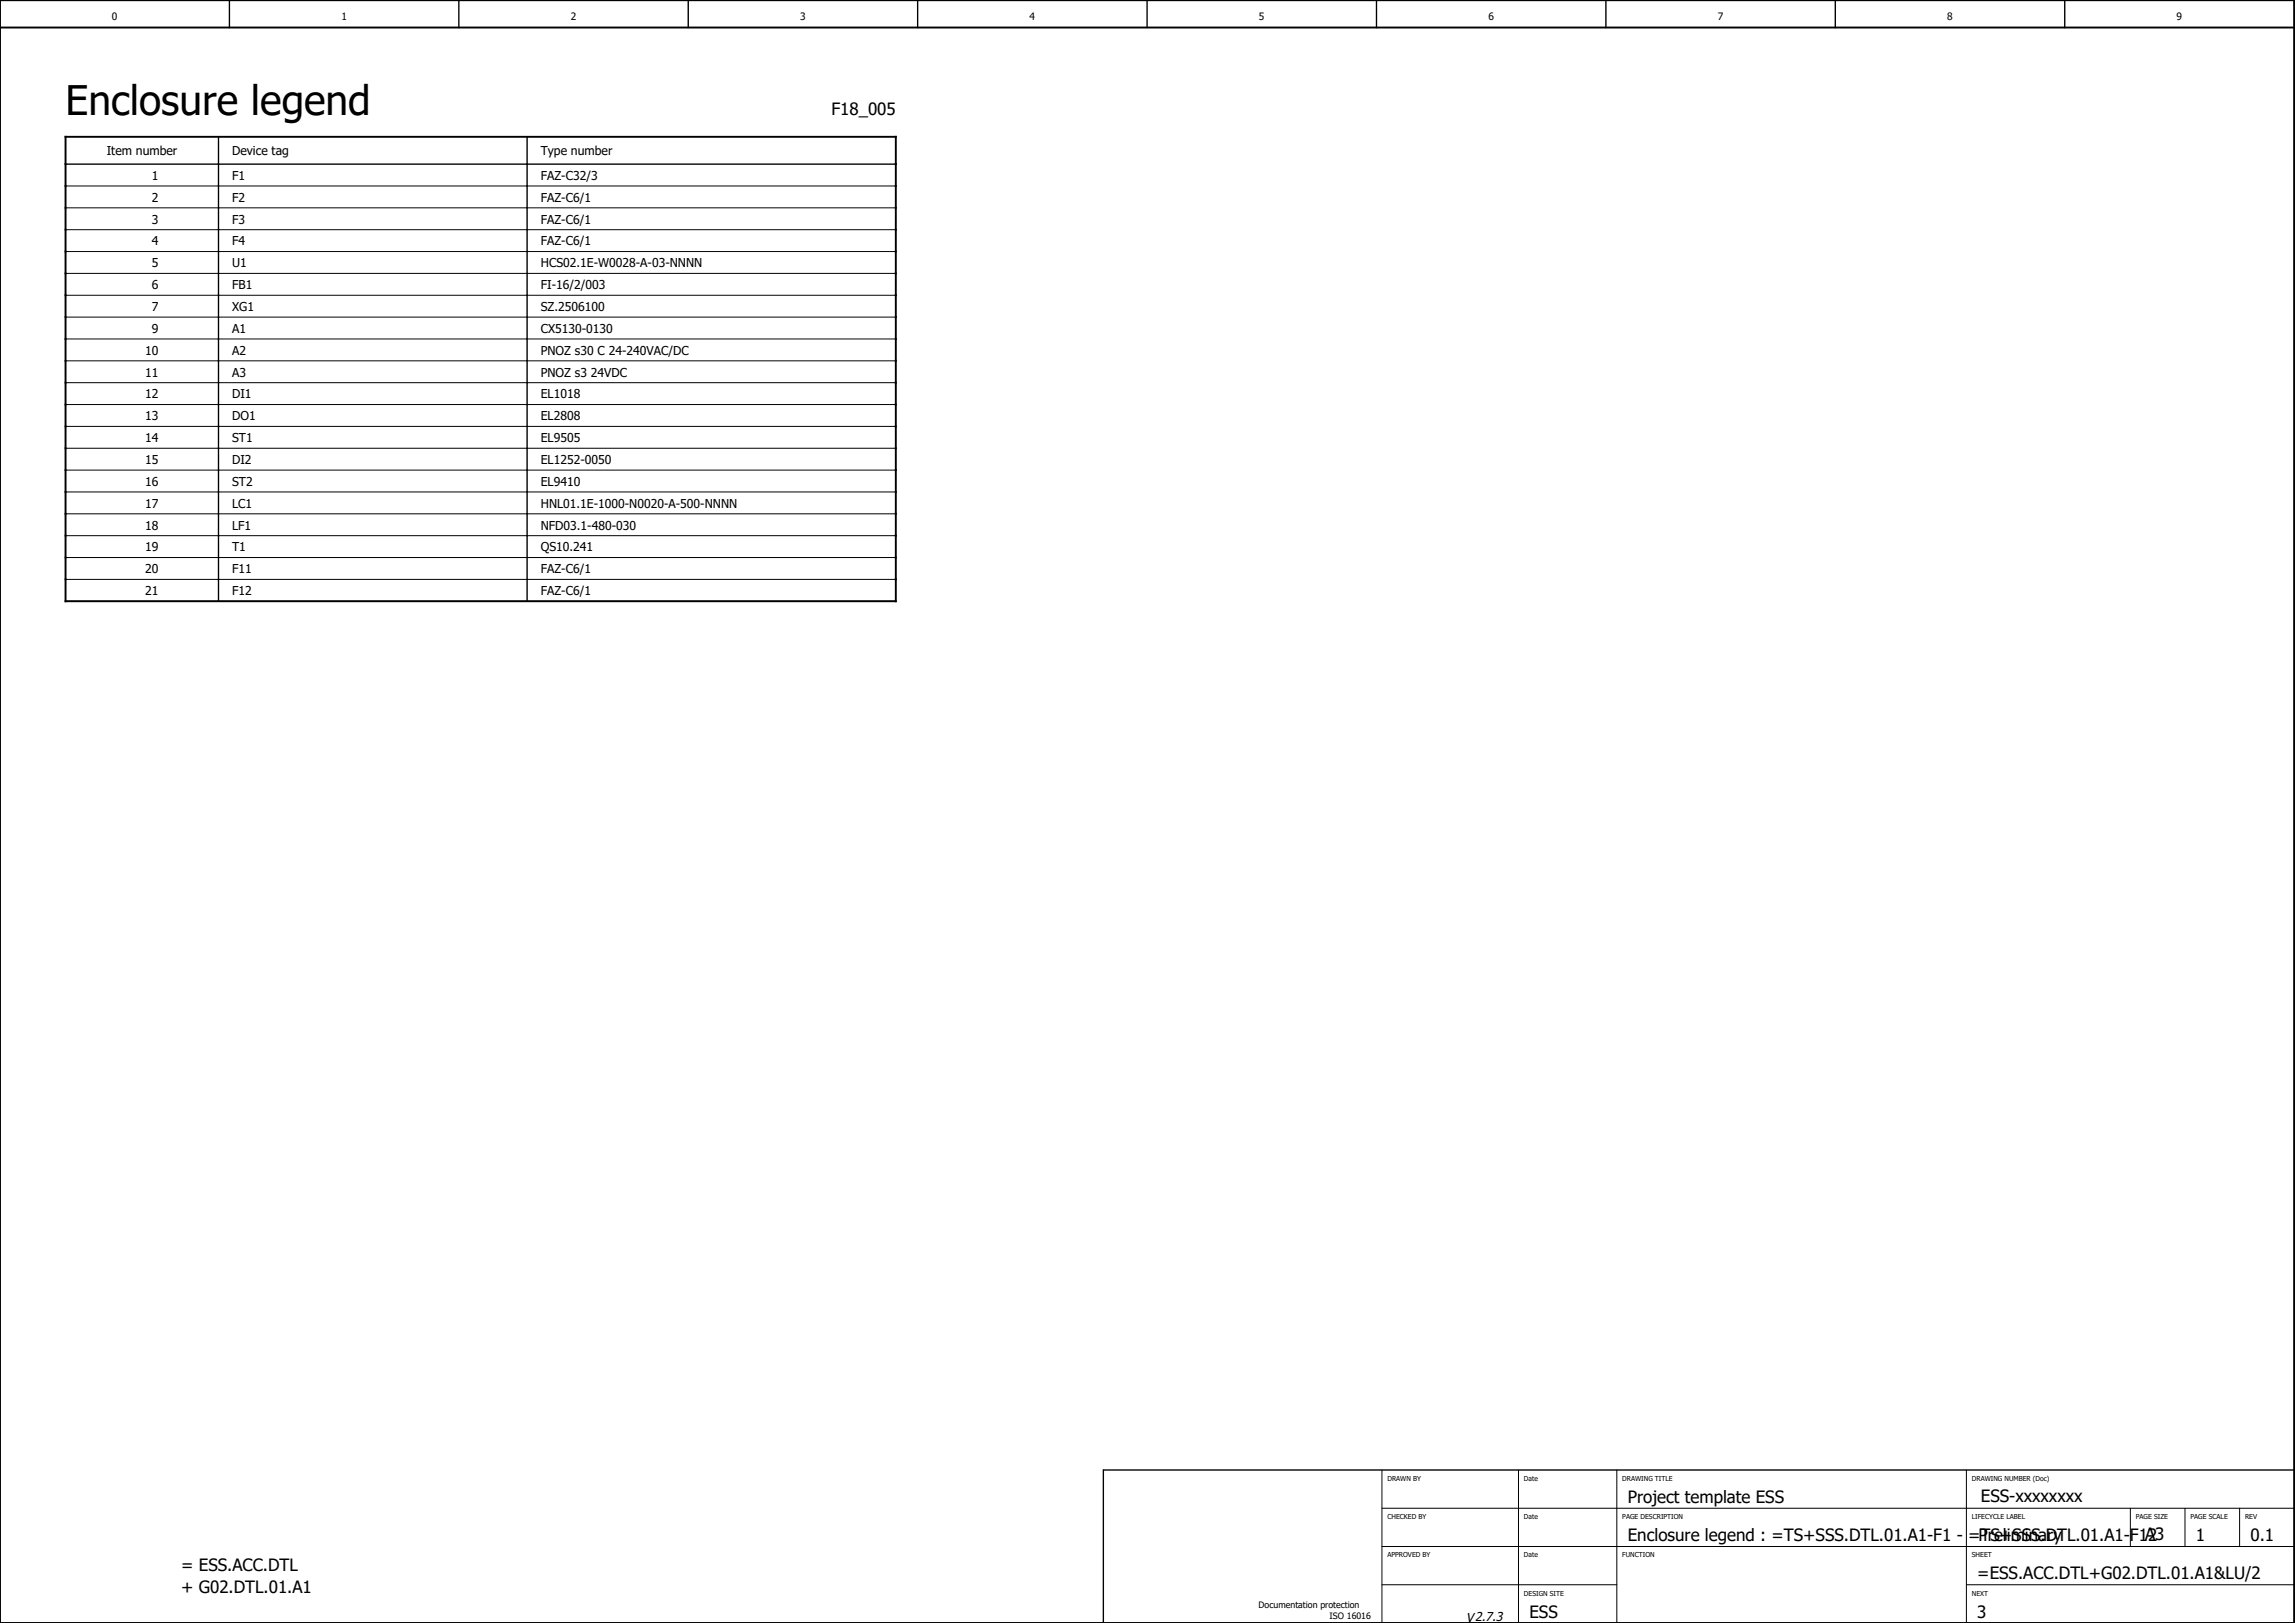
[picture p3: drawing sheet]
<svg xmlns="http://www.w3.org/2000/svg" width="420mm" height="297mm" viewBox="0 0 420 297" stroke-linecap="round" stroke-linejoin="round" font-family="sans-serif">
<defs><g id="words">
<text font-size="7.5" x="12" y="21">Enclosure legend</text>
<g font-size="3.1">
<text x="152.2" y="21">F18_005</text>
<text x="298" y="275">Project template ESS</text>
<text x="362.6" y="274.9">ESS-xxxxxxxx</text>
<text x="392.7" y="281.9">A3</text>
<text x="33.1" y="287.5">= ESS.ACC.DTL</text>
<text x="298" y="282">Enclosure legend : =TS+SSS.DTL.01.A1-F1 - =TS+SSS.DTL.01.A1-F12</text>
<text x="362.2" y="282">Preliminary</text>
<text x="402" y="282">1</text>
<text x="412" y="282">0.1</text>
<text x="33.1" y="291.5">+ G02.DTL.01.A1</text>
<text x="362" y="289">=ESS.ACC.DTL+G02.DTL.01.A1&amp;LU/2</text>
<text x="280" y="296">ESS</text>
<text x="362" y="296">3</text>
</g>
<text font-size="2.3" x="268.4" y="296.8">V2.7.3</text>
<g font-size="2.2">
<text x="19.5" y="28.4">Item number</text>
<text x="42.5" y="28.4">Device tag</text>
<text x="99" y="28.4">Type number</text>
<text x="27.8" y="32.9">1</text>
<text x="42.5" y="32.9">F1</text>
<text x="99" y="32.9">FAZ-C32/3</text>
<text x="27.8" y="36.9">2</text>
<text x="27.8" y="40.9">3</text>
<text x="42.5" y="36.9">F2</text>
<text x="42.5" y="40.9">F3</text>
<text x="99" y="36.9">FAZ-C6/1</text>
<text x="99" y="40.9">FAZ-C6/1</text>
<text x="27.8" y="44.9">4</text>
<text x="42.5" y="44.9">F4</text>
<text x="99" y="44.9">FAZ-C6/1</text>
<text x="27.8" y="48.9">5</text>
<text x="27.8" y="52.9">6</text>
<text x="42.5" y="48.9">U1</text>
<text x="42.5" y="52.9">FB1</text>
<text x="99" y="48.9">HCS02.1E-W0028-A-03-NNNN</text>
<text x="99" y="52.9">FI-16/2/003</text>
<text x="27.8" y="56.9">7</text>
<text x="42.5" y="56.9">XG1</text>
<text x="99" y="56.9">SZ.2506100</text>
<text x="26.6" y="64.9">10</text>
<text x="27.8" y="60.9">9</text>
<text x="42.5" y="60.9">A1</text>
<text x="42.5" y="64.9">A2</text>
<text x="99" y="60.9">CX5130-0130</text>
<text x="99" y="64.9">PNOZ s30 C 24-240VAC/DC</text>
<text x="26.6" y="68.9">11</text>
<text x="42.5" y="68.9">A3</text>
<text x="99" y="68.9">PNOZ s3 24VDC</text>
<text x="26.6" y="72.9">12</text>
<text x="26.6" y="76.9">13</text>
<text x="42.5" y="72.9">DI1</text>
<text x="42.5" y="76.9">DO1</text>
<text x="99" y="72.9">EL1018</text>
<text x="99" y="76.9">EL2808</text>
<text x="26.6" y="80.9">14</text>
<text x="42.5" y="80.9">ST1</text>
<text x="99" y="80.9">EL9505</text>
<text x="26.6" y="84.9">15</text>
<text x="26.6" y="88.9">16</text>
<text x="42.5" y="84.9">DI2</text>
<text x="42.5" y="88.9">ST2</text>
<text x="99" y="84.9">EL1252-0050</text>
<text x="99" y="88.9">EL9410</text>
<text x="26.6" y="92.9">17</text>
<text x="42.5" y="92.9">LC1</text>
<text x="99" y="92.9">HNL01.1E-1000-N0020-A-500-NNNN</text>
<text x="26.6" y="96.9">18</text>
<text x="26.6" y="100.9">19</text>
<text x="42.5" y="96.9">LF1</text>
<text x="42.5" y="100.9">T1</text>
<text x="99" y="96.9">NFD03.1-480-030</text>
<text x="99" y="100.9">QS10.241</text>
<text x="26.6" y="104.9">20</text>
<text x="42.5" y="104.9">F11</text>
<text x="99" y="104.9">FAZ-C6/1</text>
<text x="26.6" y="108.9">21</text>
<text x="42.5" y="108.9">F12</text>
<text x="99" y="108.9">FAZ-C6/1</text>
</g>
<g font-size="1.9">
<text x="20.5" y="3.7">0</text>
<text x="62.5" y="3.7">1</text>
<text x="104.5" y="3.7">2</text>
<text x="146.5" y="3.7">3</text>
<text x="188.5" y="3.7">4</text>
<text x="230.5" y="3.7">5</text>
<text x="272.5" y="3.7">6</text>
<text x="314.5" y="3.7">7</text>
<text x="356.5" y="3.7">8</text>
<text x="398.5" y="3.7">9</text>
</g>
<g font-size="1.6">
<text x="230.4" y="294.3">Documentation protection</text>
<text x="243.4" y="296.3">ISO 16016</text>
</g>
<g font-size="1.2">
<text x="254" y="271">DRAWN BY</text>
<text x="279" y="271">Date</text>
<text x="297" y="271">DRAWING TITLE</text>
<text x="361" y="271">DRAWING NUMBER (Doc)</text>
<text x="254" y="278">CHECKED BY</text>
<text x="279" y="278">Date</text>
<text x="297" y="278">PAGE DESCRIPTION</text>
<text x="361" y="278">LIFECYCLE LABEL</text>
<text x="391" y="278">PAGE SIZE</text>
<text x="401" y="278">PAGE SCALE</text>
<text x="411" y="278">REV</text>
<text x="254" y="285">APPROVED BY</text>
<text x="279" y="285">Date</text>
<text x="297" y="285">FUNCTION</text>
<text x="361" y="285">SHEET</text>
<text x="279" y="292">DESIGN SITE</text>
<text x="361" y="292">NEXT</text>
</g>
</g></defs>
<g fill="none" stroke="#000" stroke-width=".25">
<path d="M42 0v5M84 0v5M126 0v5M168 0v5M210 0v5M252 0v5M294 0v5M336 0v5M378 0v5M12 30h152M40 25v85M96.5 25v85"/>
<path d="M420 269h-218v28"/>
</g>
<path d="M0 5h420M0 0h420v297h-420zM12 25h152v85h-152z" fill="none" stroke="#000" stroke-width=".35"/>
<g fill="none" stroke="#000" stroke-width=".18">
<path d="M12 34h152M12 38h152M12 42h152M12 46h152M12 50h152M12 54h152M12 58h152M12 62h152M12 66h152M12 70h152M12 74h152M12 78h152"/>
<path d="M12 82h152M12 86h152M12 90h152M12 94h152M12 98h152M12 102h152M12 106h152M12 110h152M253 276h167M253 269v28M278 269v28M296 269v28"/>
<path d="M360 269v28M390 276v7M400 276v7M410 276v7M253 283h167M253 290h43M360 290h60"/>
</g>
<use href="#words"/>
</svg>
